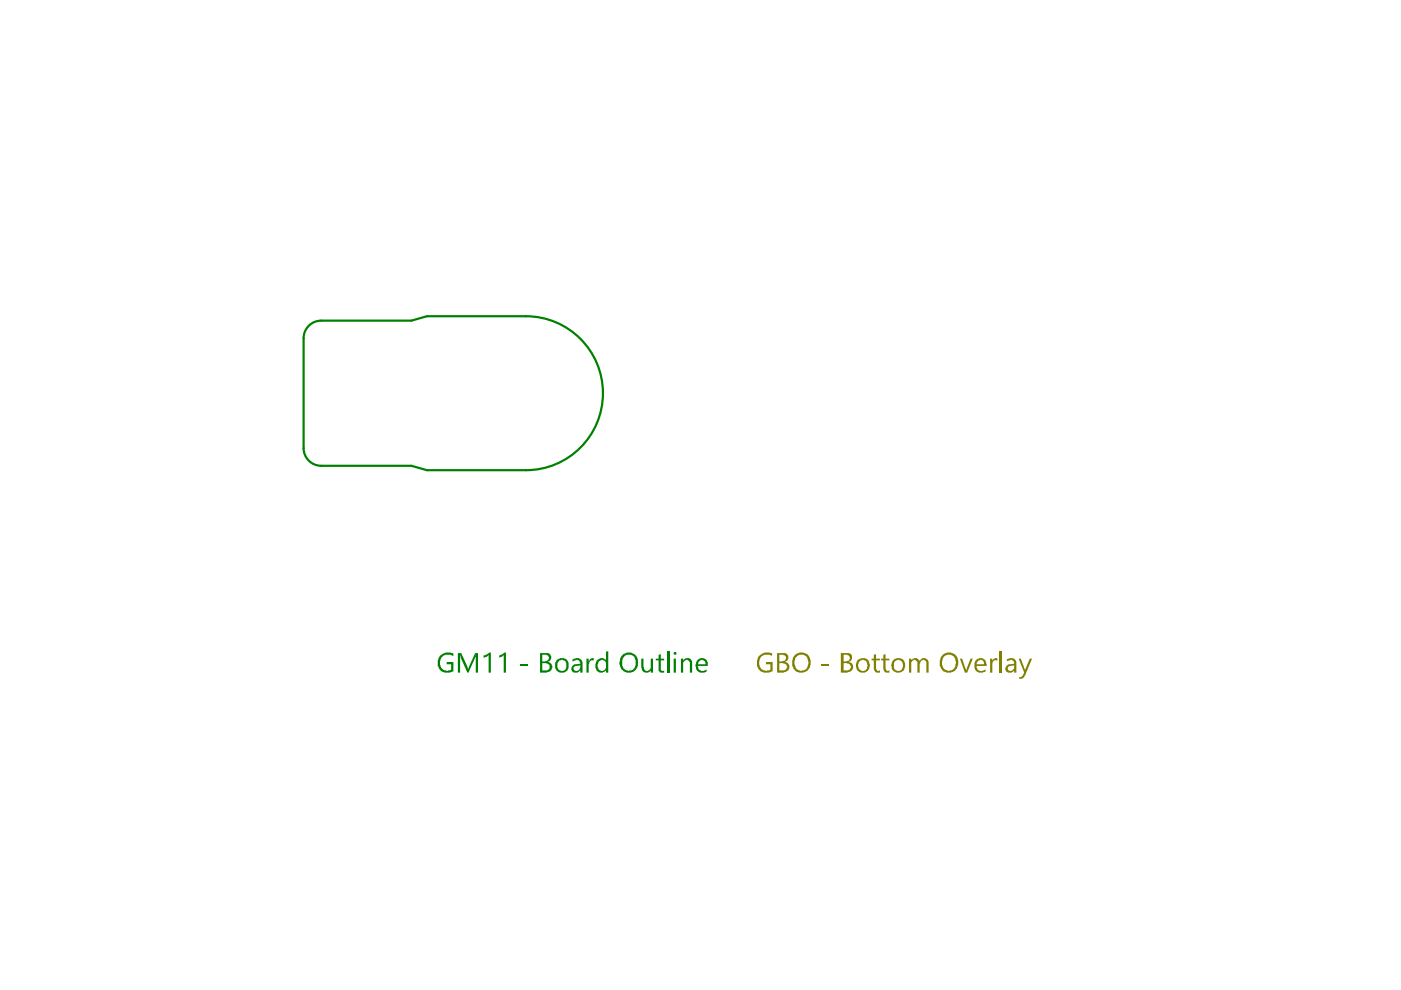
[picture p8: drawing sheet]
<svg xmlns="http://www.w3.org/2000/svg" width="297mm" height="210mm" viewBox="0 0 297 210" stroke-linecap="round" stroke-linejoin="round" font-family="sans-serif">
<path d="M64.4 71.7v23.3M111.5 67h-21l-3.3 1h-19.1M68.1 98.8h19.1l3.3 .9h21" fill="none" stroke="#008000" stroke-width=".47"/>
<g fill="#008000">
<path d="M93.2 139.2a2.4 2.4 0 0 1 2.9-.6v.5h-.1a1.76 1.76 0 0 0-2.7 .8 1.76 1.76 0 0 0 1.6 2.4v-.2l.8-.1v-1.2h-1v-.4h1.4v1.9a2.05 2.05 0 0 1-3.3-1.5v-.8z"/>
<path d="M97.1 138.5h.7l1.4 3.3h.1l1.5-3.3h.5v4.1h-.4v-3.5l.1-.2h-.1v.4h-.1l-1.5 3.3h-.2l-1.5-3.7v3.7h-.5z"/>
<path d="M102.5 138.9l.9-.2 .3-.3h.4v4.2h-.5v-3.7l-.7 .5h-.4z"/>
<path d="M105.8 138.9l.8-.2 .3-.3h.4v4.2h-.5v-3.7l-.7 .5h-.3z"/>
<path d="M110.4 140.7h1.6v.4h-1.6z"/>
<path d="M124.3 139.7h.5v.5a.59 .59 0 0 1 .6-.5v-.2h.5v.6l-.1-.1a.48 .48 0 0 0-.7 .4l-.3 .4v1.8h-.5z"/>
<path d="M136 139.7h.4l.1 2.1a.68 .68 0 0 0 .7 .5 .68 .68 0 0 0 .7-.5l.1-.1v-2h.4v2.9h-.4v-.5a1.01 1.01 0 0 1-1.2 .5 1.01 1.01 0 0 1-.7-.9l-.1-.2z"/>
<path d="M139.6 138.8l.5-.1v1h.7v.3h-.7v1.8a.45 .45 0 0 0 .6 .5l.1-.2v.5h-.1a.76 .76 0 0 1-.8-.1 .76 .76 0 0 1-.3-.7v-1.8h-.6v-.3h.6z"/>
<path d="M141.4 138.1h.5v4.5h-.5z"/>
<path d="M144.4 139.7h.4v.4a.99 .99 0 0 1 1.1-.6 .99 .99 0 0 1 .8 .9v2.2h-.4v-1.8a.66 .66 0 0 0-.3-.7 .66 .66 0 0 0-.8 0l-.4 .4v2.1h-.4z"/>
<path d="M115 138.8v1.4l.7-.1a.63 .63 0 0 0 .6-.3 .63 .63 0 0 0-.1-.7l-.4-.3zM115 140.6v1.5h.7a.77 .77 0 0 0 .8-.7 .77 .77 0 0 0-.8-.8zM114.5 138.5h1.3a.93 .93 0 0 1 1 1.3l-.2 .3-.4 .3a.64 .64 0 0 1 .7 .4l.1 .2a1.26 1.26 0 0 1-1.1 1.6h-1.4z"/>
<path d="M118.3 140.4a1.21 1.21 0 0 0 .8 1.9 1.19 1.19 0 0 0 1-.8 1.19 1.19 0 0 0-.3-1.3 .93 .93 0 0 0-1.5 .2zM117.9 140h.2a1.43 1.43 0 0 1 1.4-.5 1.43 1.43 0 0 1 1 1.1 1.53 1.53 0 0 1-1.5 2 1.46 1.46 0 0 1-1.3-.8 1.46 1.46 0 0 1 .2-1.6z"/>
<path d="M121.6 141.4a.62 .62 0 0 0 .2 .7 .62 .62 0 0 0 .8 0l.3-.2 .1-.8-1 .1zM121.4 139.8h.1a1.42 1.42 0 0 1 1.9 .2l.1 2.6h-.5v-.5a1.16 1.16 0 0 1-1.7 .2 1.01 1.01 0 0 1 .8-1.5l.9-.1-.1-.3a.48 .48 0 0 0-.7-.4l-.8 .2z"/>
<path d="M126.5 140.1a1.22 1.22 0 0 1 2-.1v-1.9h.5v4.5h-.5v-.6v.1a1.19 1.19 0 0 1-1.2 .5 1.19 1.19 0 0 1-.9-.9h-.2v-1zM126.9 140.2a1.42 1.42 0 0 0 .3 1.9 .93 .93 0 0 0 1.3-.9v-.4a.77 .77 0 0 0-.4-.8 .77 .77 0 0 0-.9 .1z"/>
<path d="M132.4 139.1a2.1 2.1 0 0 0 .4 3 1.49 1.49 0 0 0 2-1.3v-.3a1.46 1.46 0 0 0-.9-1.6l-1-.1zM131.7 139.2a2.01 2.01 0 0 1 2.5-.6 2.01 2.01 0 0 1 1 2.4 1.97 1.97 0 0 1-2.4 1.6 1.97 1.97 0 0 1-1.3-2.6z"/>
<path d="M142.8 138.6a.35 .35 0 0 1 .7 0 .35 .35 0 0 1-.7 0zM142.8 139.7h.5v2.9h-.5z"/>
<path d="M148.2 140.2l-.3 .6h1.7a.74 .74 0 0 0-.4-.8 .74 .74 0 0 0-.9 .2zM147.7 140.1l.1-.1a1.27 1.27 0 0 1 2.1 .2l.2 1h-2.2a1.03 1.03 0 0 0 .6 .9 1.03 1.03 0 0 0 1.1-.1l.2-.1v.5a1.5 1.5 0 0 1-1.6 .1 1.5 1.5 0 0 1-.7-1.4z"/>
</g>
<path d="M68.1 68a3.7 3.7 0 0 0-3.7 3.7M111.5 67.1a16.3 16.3 0 0 1 16.3 16.3 16.3 16.3 0 0 1-16.3 16.3M64.4 95a3.7 3.7 0 0 0 3.7 3.8" fill="none" stroke="#008000" stroke-width=".47"/>
<g fill="#808000">
<path d="M160.7 139.3a2.32 2.32 0 0 1 3-.7v.5a1.75 1.75 0 0 0-2-.1 1.75 1.75 0 0 0-.7 1.8 1.48 1.48 0 0 0 2.2 1.2h.1v-1.2h-.9v-.4h1.4v1.9a2.05 2.05 0 0 1-3.3-1.5v-.8z"/>
<path d="M174.2 140.7h1.6v.4h-1.6z"/>
<path d="M185.3 138.8l.4-.1v1h.9v.3h-.9v1.8a.54 .54 0 0 0 .9 .3v.5a1.04 1.04 0 0 1-1.3-.8v-1.8h-.5v-.3h.5z"/>
<path d="M187.3 138.8l.5-.1v1h.8v.3h-.8v1.8a.54 .54 0 0 0 .8 .3v.5a1.04 1.04 0 0 1-1.3-.8v-1.8h-.5v-.3h.5z"/>
<path d="M192.7 139.7h.5v.4a.88 .88 0 0 1 1.5-.2l.3 .2a1 1 0 0 1 1.2-.5 1 1 0 0 1 .7 1.1v1.9h-.5v-1.8a.67 .67 0 0 0-.3-.8 .67 .67 0 0 0-.9 .2l-.2 .5v1.9h-.5v-1.8a.69 .69 0 0 0-.6-.9 .69 .69 0 0 0-.7 .8v1.9h-.5z"/>
<path d="M203.5 139.7h.5l.7 2.1h.1v.3l1-2.4h.4l-1.1 2.9h-.5z"/>
<path d="M209.9 139.7h.5v.5l.1-.3a.84 .84 0 0 1 1-.4v.6l-.5-.1a.42 .42 0 0 0-.5 .5h-.1v2.1h-.5z"/>
<path d="M211.9 138.1h.5v4.5h-.5z"/>
<path d="M216 139.7h.4l1 2.4 .9-2.4h.5l-1.4 3.5-.2 .2a1 1 0 0 1-1.1 .5v-.3h.5l.6-1z"/>
<path d="M165.2 138.8v1.4l.7-.1a.65 .65 0 0 0 .8-.6 .65 .65 0 0 0-.8-.7zM165.2 140.6v1.5h.7a.74 .74 0 0 0 .9-.4 .74 .74 0 0 0-.3-.9l-.4-.2zM164.8 138.5h1.3a.97 .97 0 0 1 1 .8 .97 .97 0 0 1-.7 1.1 .77 .77 0 0 1 .8 .7l.2 .1a1.06 1.06 0 0 1-1.1 1.3l-.1 .1h-1.4z"/>
<path d="M168.7 139.4a2.09 2.09 0 0 0 .3 2.5l.3 .1a.73 .73 0 0 0 .9 .1 1.46 1.46 0 0 0 1.2-1.3 2.07 2.07 0 0 0-.7-1.9 1.57 1.57 0 0 0-2 .5zM168.4 138.9a2.07 2.07 0 0 1 2.7-.2 2.07 2.07 0 0 1 .7 2.6 1.97 1.97 0 0 1-2.5 1.3 1.97 1.97 0 0 1-1.3-2.4l.1-.7z"/>
<path d="M178.9 138.8v1.4h.6v-.1a.65 .65 0 0 0 .7-.4 .65 .65 0 0 0-.3-.8zM178.9 140.6v1.5h.7a.72 .72 0 0 0 .8-.6 .72 .72 0 0 0-.7-.8zM178.3 138.5h1.3a.75 .75 0 0 1 .9 .4l.1 .2a1.08 1.08 0 0 1-.7 1.3 1.07 1.07 0 0 1 1 1.1 1.07 1.07 0 0 1-1.1 1l-.1 .1h-1.4z"/>
<path d="M182.1 140.4a1.61 1.61 0 0 0 .2 1.6 .91 .91 0 0 0 1.4-.2l.1-.3a1.17 1.17 0 0 0-1-1.6zM181.8 139.9a1.74 1.74 0 0 1 2.4 .2v.1a1.55 1.55 0 0 1-.1 1.9 1.55 1.55 0 0 1-1.8 .4h-.1a1.8 1.8 0 0 1-.6-2z"/>
<path d="M189.7 140.2v.2a1.77 1.77 0 0 0 .2 1.7h.1a.96 .96 0 0 0 1 0 .96 .96 0 0 0 .4-.9 .99 .99 0 0 0-.4-1.1 .99 .99 0 0 0-1.1 0zM189.3 140a1.54 1.54 0 0 1 2.5 .4 1.58 1.58 0 0 1-1.1 2.2 1.58 1.58 0 0 1-1.6-2.1z"/>
<path d="M200 139.4a2.09 2.09 0 0 0 .3 2.5l.3 .1a.73 .73 0 0 0 .9 .1 1.74 1.74 0 0 0 1.2-1.5v-.1a1.86 1.86 0 0 0-1-1.6 1.66 1.66 0 0 0-1.7 .5zM199.7 138.9a2.07 2.07 0 0 1 2.7-.2 2.07 2.07 0 0 1 .6 2.6 1.97 1.97 0 0 1-2.4 1.3 1.97 1.97 0 0 1-1.3-2.4l.1-.7z"/>
<path d="M207.3 140.1l-.2 .4v.3h1.5a.76 .76 0 0 0-.3-.7 .76 .76 0 0 0-.8-.1zM206.8 140a1.34 1.34 0 0 1 2.2 .1l.2 1.1h-2.1a1.06 1.06 0 0 0 1.3 1.1l.6-.4v.5a1.57 1.57 0 0 1-2.3-.5 2.63 2.63 0 0 1 .1-1.9z"/>
<path d="M213.7 141.4a.61 .61 0 0 0 .3 .8 .61 .61 0 0 0 .8-.2v-.1a.61 .61 0 0 0 .2-.8l-.9 .1zM213.5 139.8a1.3 1.3 0 0 1 2 .6v2.2h-.5v-.5a1.07 1.07 0 0 1-1.8 0 .73 .73 0 0 1 .2-.9l.4-.4 1.2-.1v-.3l-.2-.4-.5-.1-.8 .3z"/>
</g>
</svg>
